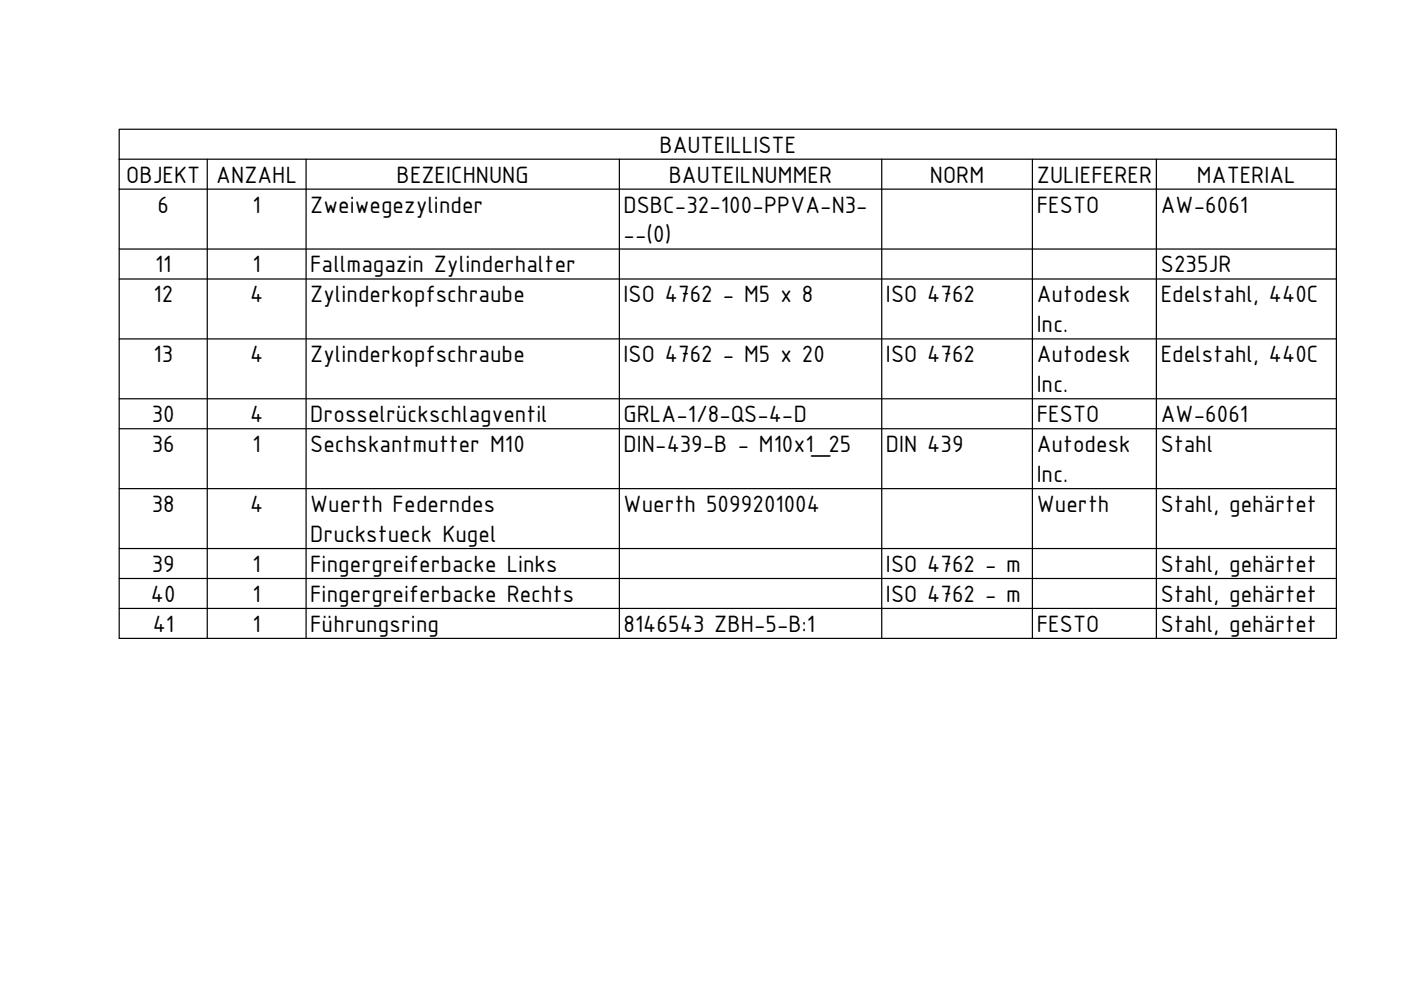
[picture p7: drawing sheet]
<svg xmlns="http://www.w3.org/2000/svg" width="297mm" height="210mm" viewBox="0 0 297 210" stroke-linecap="round" stroke-linejoin="round" font-family="sans-serif">
<defs><g id="words">
<g font-size="5.4">
<text x="139.8" y="32.4">BAUTEILLISTE</text>
<text x="26.7" y="38.7">OBJEKT</text>
<text x="45.8" y="38.7">ANZAHL</text>
<text x="84.1" y="38.7">BEZEICHNUNG</text>
<text x="141.8" y="38.7">BAUTEILNUMMER</text>
<text x="197.2" y="38.7">NORM</text>
<text x="219.8" y="38.7">ZULIEFERER</text>
<text x="253.7" y="38.7">MATERIAL</text>
<text x="33.4" y="45.1">6</text>
<text x="53.5" y="45.1">1</text>
<text x="65.8" y="45.1">Zweiwegezylinder</text>
<text x="132.2" y="45.1">DSBC-32-100-PPVA-N3-</text>
<text x="219.8" y="45.1">FESTO</text>
<text x="246.1" y="45.1">AW-6061</text>
<text x="132.2" y="51.4">--(0)</text>
<text x="32.9" y="57.8">11</text>
<text x="53.5" y="57.8">1</text>
<text x="65.8" y="57.8">Fallmagazin Zylinderhalter</text>
<text x="246.1" y="57.8">S235JR</text>
<text x="32.5" y="64">12</text>
<text x="53" y="64">4</text>
<text x="65.8" y="64">Zylinderkopfschraube</text>
<text x="132.2" y="64">ISO 4762 - M5 x 8</text>
<text x="187.8" y="64">ISO 4762</text>
<text x="219.8" y="64">Autodesk</text>
<text x="246.1" y="64">Edelstahl, 440C</text>
<text x="219.8" y="70.4">Inc.</text>
<text x="32.5" y="76.7">13</text>
<text x="53" y="76.7">4</text>
<text x="65.8" y="76.7">Zylinderkopfschraube</text>
<text x="132.2" y="76.7">ISO 4762 - M5 x 20</text>
<text x="187.8" y="76.7">ISO 4762</text>
<text x="219.8" y="76.7">Autodesk</text>
<text x="246.1" y="76.7">Edelstahl, 440C</text>
<text x="219.8" y="83.1">Inc.</text>
<text x="32.2" y="89.4">30</text>
<text x="53" y="89.4">4</text>
<text x="65.8" y="89.4">Drosselrückschlagventil</text>
<text x="132.2" y="89.4">GRLA-1/8-QS-4-D</text>
<text x="219.8" y="89.4">FESTO</text>
<text x="246.1" y="89.4">AW-6061</text>
<text x="32.2" y="95.8">36</text>
<text x="53.5" y="95.8">1</text>
<text x="65.8" y="95.8">Sechskantmutter M10</text>
<text x="132.2" y="95.8">DIN-439-B - M10x1_25</text>
<text x="187.8" y="95.8">DIN 439</text>
<text x="219.8" y="95.8">Autodesk</text>
<text x="246.1" y="95.8">Stahl</text>
<text x="219.8" y="102.1">Inc.</text>
<text x="32.2" y="108.5">38</text>
<text x="53" y="108.5">4</text>
<text x="65.8" y="108.5">Wuerth Federndes</text>
<text x="132.2" y="108.5">Wuerth 5099201004</text>
<text x="219.8" y="108.5">Wuerth</text>
<text x="246.1" y="108.5">Stahl, gehärtet</text>
<text x="65.8" y="114.8">Druckstueck Kugel</text>
<text x="32.2" y="121.2">39</text>
<text x="53.5" y="121.2">1</text>
<text x="65.8" y="121.2">Fingergreiferbacke Links</text>
<text x="187.8" y="121.2">ISO 4762 - m</text>
<text x="246.1" y="121.2">Stahl, gehärtet</text>
<text x="32" y="127.5">40</text>
<text x="53.5" y="127.5">1</text>
<text x="65.8" y="127.5">Fingergreiferbacke Rechts</text>
<text x="187.8" y="127.5">ISO 4762 - m</text>
<text x="246.1" y="127.5">Stahl, gehärtet</text>
<text x="32.4" y="133.9">41</text>
<text x="53.5" y="133.9">1</text>
<text x="65.8" y="133.9">Führungsring</text>
<text x="132.2" y="133.9">8146543 ZBH-5-B:1</text>
<text x="219.8" y="133.9">FESTO</text>
<text x="246.1" y="133.9">Stahl, gehärtet</text>
</g>
</g></defs>
<!-- layer: Symbol (ISO) -->
<g fill="none" stroke="#000" stroke-width=".25">
<path d="M25.3 33.8v-6.4h258v6.4M25.3 33.8h258v6.3M25.3 33.8v101.6h258v-95.3M43.9 33.8v101.6M64.9 33.8v101.6M131.3 33.8v101.6M186.9 33.8v101.6M218.9 33.8v101.6M245.2 33.8v101.6M25.3 40.1h258M25.3 52.8h258M25.3 59.2h258"/>
<path d="M25.3 71.9h258M25.3 84.6h258M25.3 90.9h258M25.3 103.6h258M25.3 116.3h258M25.3 122.7h258M25.3 129h258"/>
</g>
<use href="#words"/>
</svg>
